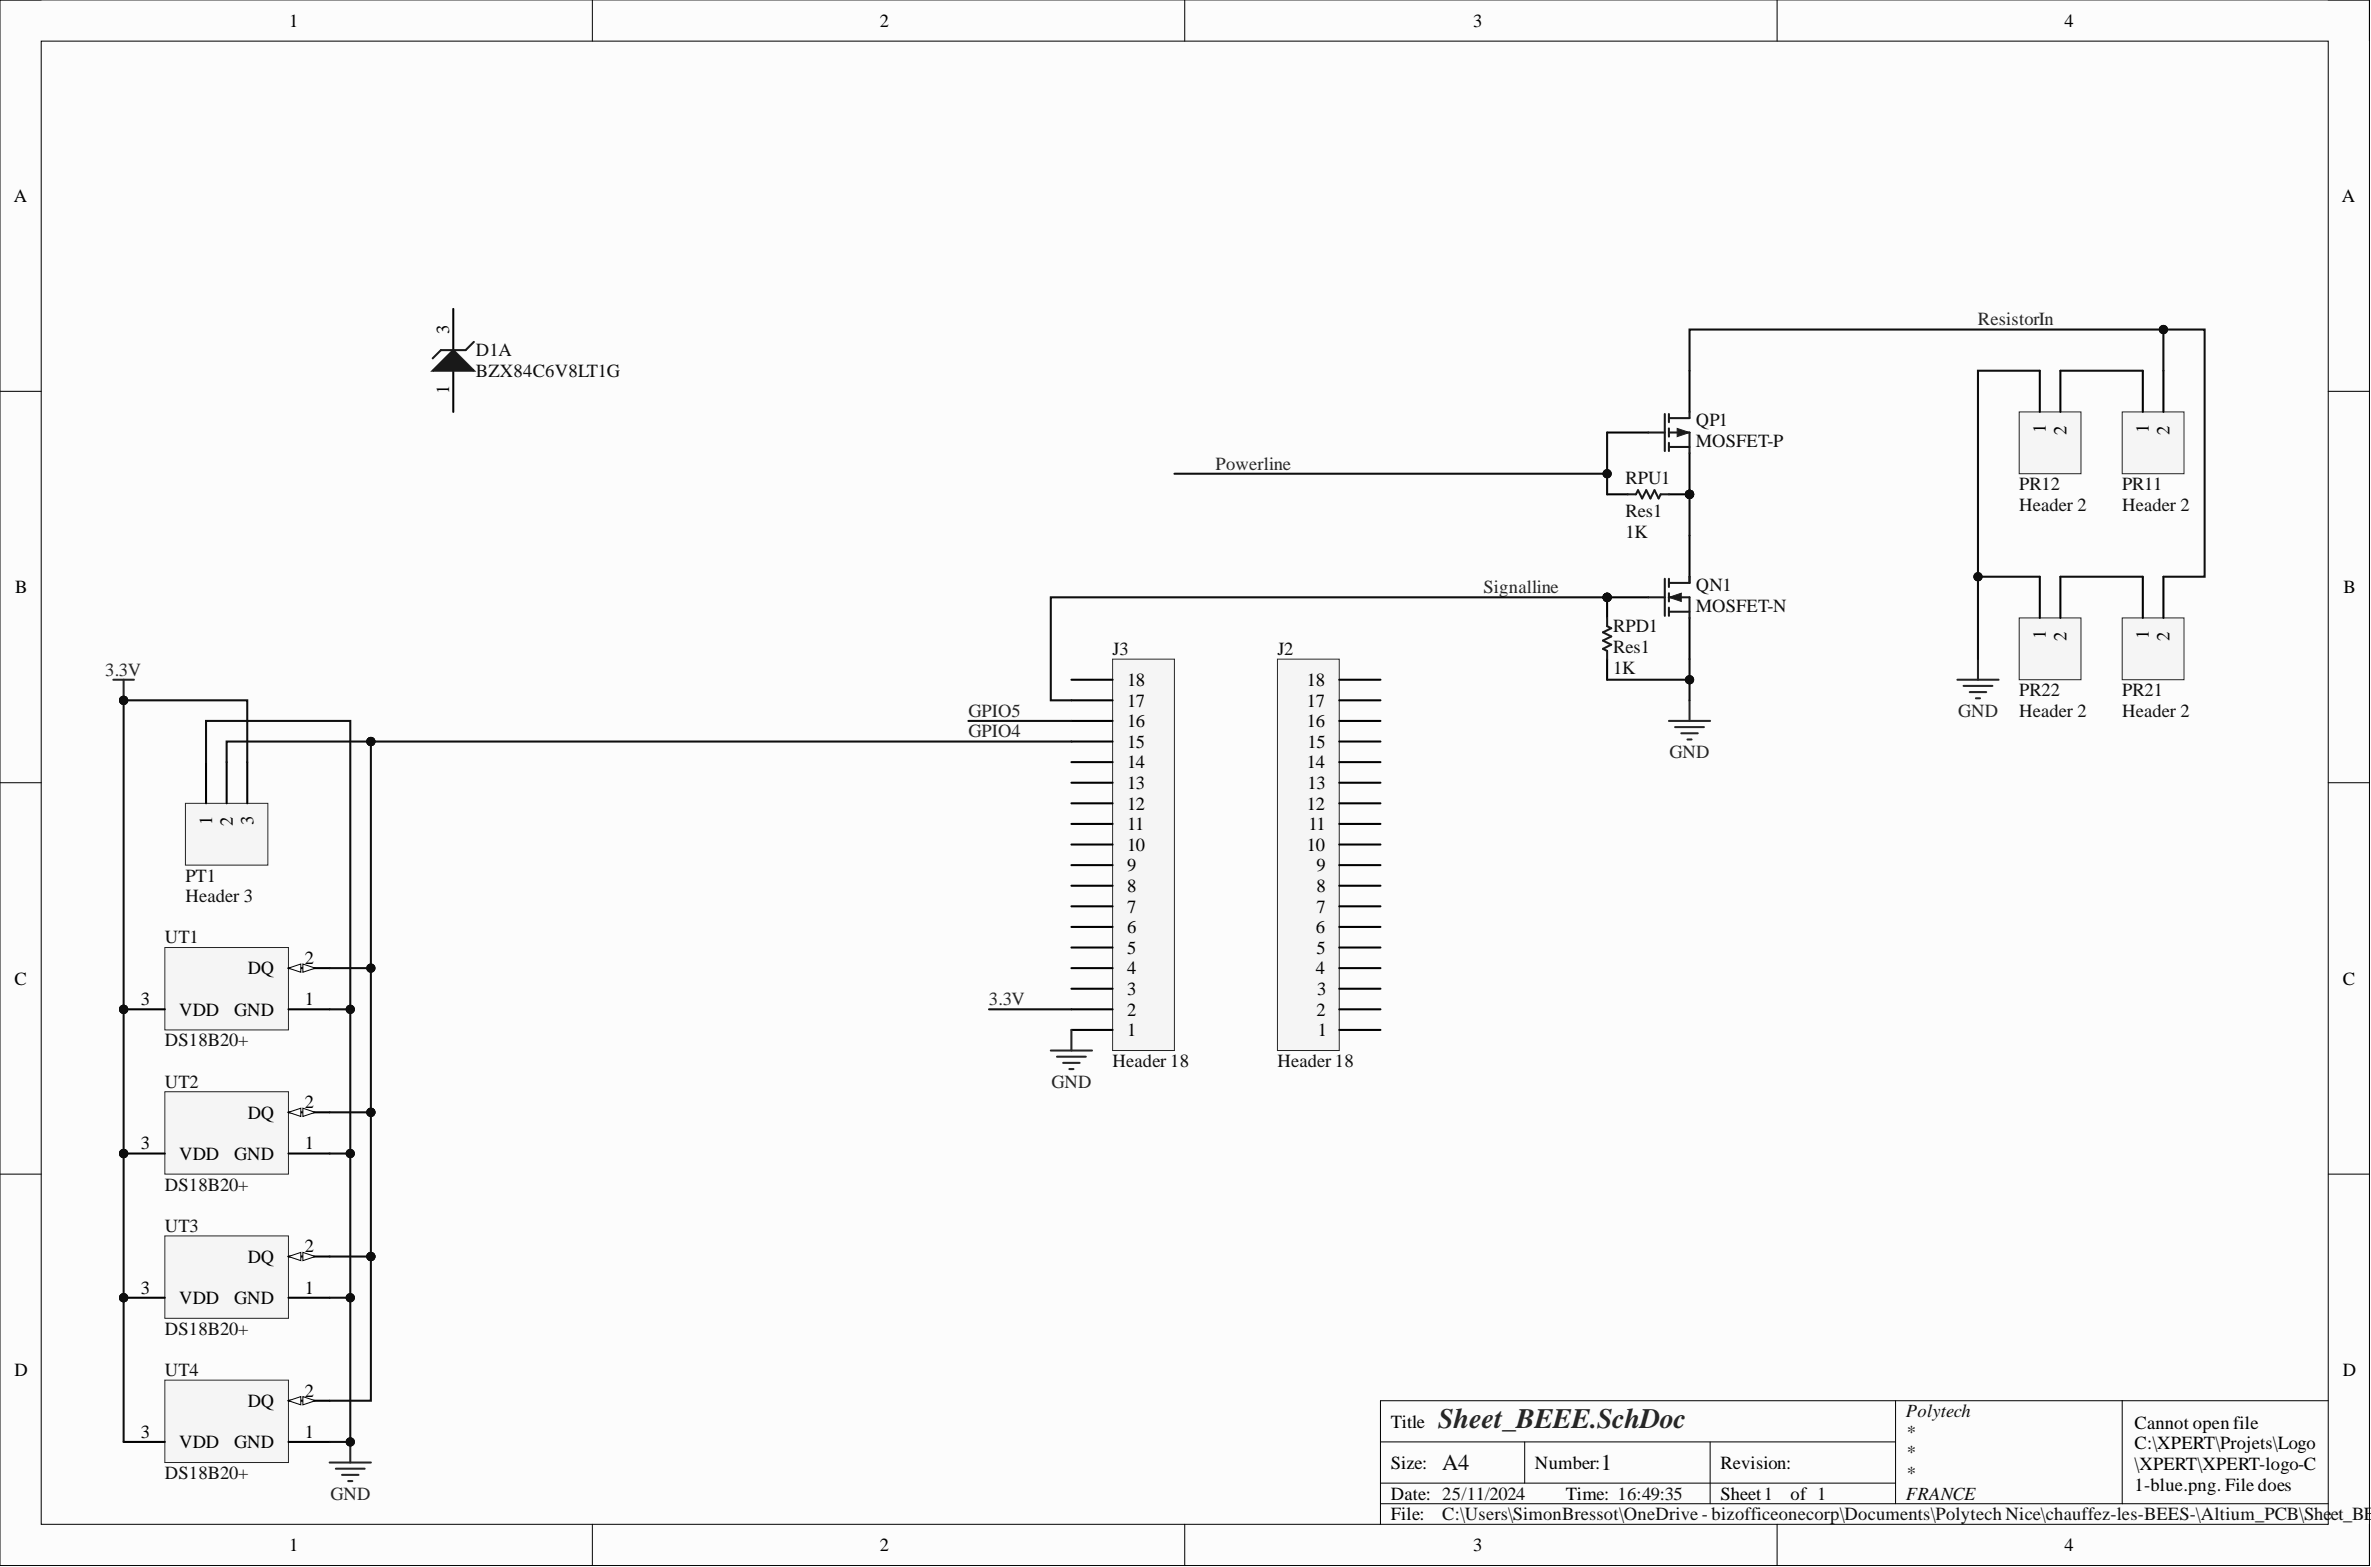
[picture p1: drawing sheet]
<svg xmlns="http://www.w3.org/2000/svg" width="292mm" height="193mm" viewBox="0 0 292 193" stroke-linecap="round" stroke-linejoin="round" font-family="sans-serif">
<defs><g id="words">
<text font-size="3.5" fill="#262626" x="177.2" y="175.8">Sheet_BEEE.SchDoc</text>
<g font-size="2.8" fill="#0e0e0e">
<text x="177.7" y="181">A4</text>
<text x="197.2" y="181">1</text>
</g>
<g font-size="2.3">
<text x="35.6" y="3.3">1</text>
<text x="108.4" y="3.3">2</text>
<text x="181.5" y="3.3">3</text>
<text x="254.3" y="3.3">4</text>
<text x="1.7" y="24.9">A</text>
<text x="288.5" y="24.9">A</text>
<text x="55.3" y="41.1" transform="rotate(-90 55.3 41.1)">3</text>
<text x="55.3" y="48.5" transform="rotate(-90 55.3 48.5)">1</text>
<text x="252.1" y="53.3" transform="rotate(-90 252.1 53.3)">1</text>
<text x="254.6" y="53.5" transform="rotate(-90 254.6 53.5)">2</text>
<text x="264.7" y="53.3" transform="rotate(-90 264.7 53.3)">1</text>
<text x="267.3" y="53.5" transform="rotate(-90 267.3 53.5)">2</text>
<text x="1.9" y="73.1">B</text>
<text x="288.7" y="73.1">B</text>
<text x="252.1" y="78.7" transform="rotate(-90 252.1 78.7)">1</text>
<text x="254.6" y="78.9" transform="rotate(-90 254.6 78.9)">2</text>
<text x="264.7" y="78.7" transform="rotate(-90 264.7 78.7)">1</text>
<text x="267.3" y="78.9" transform="rotate(-90 267.3 78.9)">2</text>
<text x="138.8" y="89.5">16</text>
<text x="138.8" y="87">17</text>
<text x="138.8" y="84.5">18</text>
<text x="161" y="89.5">16</text>
<text x="161" y="87">17</text>
<text x="161" y="84.5">18</text>
<text x="138.8" y="94.6">14</text>
<text x="138.8" y="92.1">15</text>
<text x="161" y="94.6">14</text>
<text x="161.1" y="92.1">15</text>
<text x="26.1" y="101.5" transform="rotate(-90 26.1 101.5)">1</text>
<text x="28.7" y="101.7" transform="rotate(-90 28.7 101.7)">2</text>
<text x="31.2" y="101.6" transform="rotate(-90 31.2 101.6)">3</text>
<text x="138.8" y="99.7">12</text>
<text x="138.8" y="97.2">13</text>
<text x="161" y="99.7">12</text>
<text x="161.1" y="97.2">13</text>
<text x="138.8" y="107.3">9</text>
<text x="138.8" y="104.8">10</text>
<text x="138.8" y="102.2">11</text>
<text x="161" y="104.8">10</text>
<text x="161.2" y="102.2">11</text>
<text x="162.2" y="107.3">9</text>
<text x="138.8" y="112.4">7</text>
<text x="138.8" y="109.8">8</text>
<text x="162.2" y="112.4">7</text>
<text x="162.2" y="109.8">8</text>
<text x="30.5" y="120">DQ</text>
<text x="37.6" y="118.7">2</text>
<text x="138.8" y="120">4</text>
<text x="138.8" y="117.4">5</text>
<text x="138.8" y="114.9">6</text>
<text x="162.1" y="120">4</text>
<text x="162.1" y="114.9">6</text>
<text x="162.2" y="117.4">5</text>
<text x="1.8" y="121.3">C</text>
<text x="17.3" y="123.8">3</text>
<text x="22.1" y="125.1">VDD</text>
<text x="28.9" y="125.1">GND</text>
<text x="37.6" y="123.8">1</text>
<text x="138.8" y="125.1">2</text>
<text x="138.8" y="122.5">3</text>
<text x="162.2" y="125.1">2</text>
<text x="162.3" y="122.5">3</text>
<text x="288.6" y="121.3">C</text>
<text x="138.8" y="127.6">1</text>
<text x="162.4" y="127.6">1</text>
<text x="30.5" y="137.7">DQ</text>
<text x="37.6" y="136.5">2</text>
<text x="17.3" y="141.5">3</text>
<text x="22.1" y="142.8">VDD</text>
<text x="28.9" y="142.8">GND</text>
<text x="37.6" y="141.5">1</text>
<text x="30.5" y="155.5">DQ</text>
<text x="37.6" y="154.2">2</text>
<text x="17.3" y="159.3">3</text>
<text x="22.1" y="160.6">VDD</text>
<text x="28.9" y="160.6">GND</text>
<text x="37.6" y="159.3">1</text>
<text x="1.8" y="169.4">D</text>
<text x="30.5" y="173.3">DQ</text>
<text x="37.6" y="172">2</text>
<text x="288.6" y="169.4">D</text>
<text x="17.3" y="177.1">3</text>
<text x="22.1" y="178.3">VDD</text>
<text x="28.9" y="178.3">GND</text>
<text x="37.6" y="177.1">1</text>
<text x="171.3" y="175.8">Title</text>
<text x="263" y="176">Cannot open file</text>
<text x="263" y="178.5">C:\XPERT\Projets\Logo</text>
<text x="171.3" y="180.9">Size:</text>
<text x="171.3" y="184.7">Date: 25/11/2024</text>
<text x="189.1" y="180.9">Number:</text>
<text x="192.9" y="184.7">Time: 16:49:35</text>
<text x="212" y="180.9">Revision:</text>
<text x="212" y="184.7">Sheet1</text>
<text x="220.6" y="184.7">of 1</text>
<text x="263" y="181">\XPERT\XPERT-logo-C</text>
<text x="263" y="183.6">1-blue.png. File does</text>
<text x="35.6" y="191">1</text>
<text x="108.4" y="191">2</text>
<text x="171.3" y="187.2">File:</text>
<text x="181.5" y="191">3</text>
<text x="254.3" y="191">4</text>
<text x="263" y="186.1">not exist.</text>
</g>
<g font-size="2.3" fill="#262626">
<text x="243.7" y="40.1">ResistorIn</text>
<text x="149.8" y="57.8">Powerline</text>
<text x="182.8" y="73.1">Signalline</text>
<text x="12.9" y="83.2">3.3V</text>
<text x="119.3" y="88.3">GPIO5</text>
<text x="241.2" y="88.3">GND</text>
<text x="119.3" y="90.8">GPIO4</text>
<text x="205.7" y="93.3">GND</text>
<text x="121.8" y="123.8">3.3V</text>
<text x="129.5" y="133.9">GND</text>
<text x="40.7" y="184.7">GND</text>
</g>
<g font-size="2.3" fill="#0e0e0e">
<text x="58.6" y="43.9">D1A</text>
<text x="58.6" y="46.4">BZX84C6V8LT1G</text>
<text x="208.9" y="52.5">QP1</text>
<text x="200.3" y="59.6">RPU1</text>
<text x="208.9" y="55">MOSFET-P</text>
<text x="200.3" y="63.7">Res1</text>
<text x="248.8" y="60.4">PR12</text>
<text x="248.8" y="62.9">Header 2</text>
<text x="261.4" y="60.4">PR11</text>
<text x="261.4" y="62.9">Header 2</text>
<text x="200.3" y="66.2">1K</text>
<text x="198.8" y="77.9">RPD1</text>
<text x="208.9" y="72.8">QN1</text>
<text x="208.9" y="75.3">MOSFET-N</text>
<text x="137.1" y="80.7">J3</text>
<text x="157.4" y="80.7">J2</text>
<text x="198.8" y="82.9">1K</text>
<text x="198.8" y="80.4">Res1</text>
<text x="248.8" y="85.7">PR22</text>
<text x="248.8" y="88.3">Header 2</text>
<text x="261.4" y="85.7">PR21</text>
<text x="261.4" y="88.3">Header 2</text>
<text x="22.8" y="108.6">PT1</text>
<text x="22.8" y="111.1">Header 3</text>
<text x="20.3" y="116.2">UT1</text>
<text x="20.3" y="128.9">DS18B20+</text>
<text x="137.1" y="131.4">Header 18</text>
<text x="157.4" y="131.4">Header 18</text>
<text x="20.3" y="133.9">UT2</text>
<text x="20.3" y="146.6">DS18B20+</text>
<text x="20.3" y="151.7">UT3</text>
<text x="20.3" y="164.4">DS18B20+</text>
<text x="20.3" y="169.4">UT4</text>
<text x="234.8" y="174.5">Polytech</text>
<text x="234.8" y="177.1">*</text>
<text x="234.8" y="179.6">*</text>
<text x="20.3" y="182.1">DS18B20+</text>
<text x="234.8" y="182.1">*</text>
<text x="234.8" y="184.7">FRANCE</text>
<text x="177.7" y="187.2">C:\Users\SimonBressot\OneDrive - bizofficeonecorp\Documents\Polytech Nice\chauffez-les-BEES-\Altium_PCB\She</text>
<text x="287.2" y="187.2">et_BEE</text>
</g>
</g></defs>
<path d="M0 0h291.9v192.8h-291.9z" fill-rule="evenodd" fill="#fcfcfc"/>
<path d="M0 0h291.9v192.8h-291.9z" fill="none" stroke="#000" stroke-width=".12"/>
<path d="M5.1 5.1h281.7v182.6h-281.7z" fill-rule="evenodd" fill="#fcfcfc"/>
<g fill="none" stroke="#000" stroke-width=".12">
<path d="M0 0h5.1M73 0v5.1M146 0v5.1M218.9 0v5.1M286.8 0h5.1v5.1M5.1 5.1h281.7v182.6h-281.7zM0 48.2h5.1M286.8 48.2h5.1M0 96.4h5.1M286.8 96.4h5.1M0 144.6h5.1M286.8 144.6h5.1"/>
<path d="M170.1 177.6h63.4M187.8 177.6v5M210.7 177.6v7.6M233.5 172.5v12.7M261.4 172.5v12.7M286.8 172.5h-116.7v15.2M73 187.7v5.1M146 187.7v5.1M170.1 185.2h116.7M170.1 182.6h63.4M218.9 187.7v5.1M291.9 187.7v5.1"/>
</g>
<path d="M241.1 83.7h5.1M241.9 84.5h3.6M242.7 85.2h2M243.4 86h.5M243.7 81.2v2.5" fill="none" stroke="#262626" stroke-width=".25"/>
<circle cx="208.1" cy="60.9" r=".51" fill="#0e0e0e"/>
<circle cx="208.1" cy="60.9" r=".51" fill="none" stroke="#0e0e0e" stroke-width=".12"/>
<path d="M198 53.3h5.1M208.1 45.7v5M208.1 55.8v5.1" fill="none" stroke="#000" stroke-width=".25"/>
<circle cx="208.1" cy="60.9" r=".51" fill="#0e0e0e"/>
<circle cx="208.1" cy="60.9" r=".51" fill="none" stroke="#0e0e0e" stroke-width=".12"/>
<path d="M203.1 53.3h2M205.1 51v4.5M205.6 51.5h2.5M205.6 53.3h2.5v2.5M205.6 55h2.5M205.6 51v1M205.6 52.8v1M205.6 54.5v1" fill="none" stroke="#1c1c1c" stroke-width=".25"/>
<path d="M206.6 52.8l1.5 .5-1.5 .5z" fill="#1c1c1c"/>
<path d="M206.6 52.8l1.5 .5-1.5 .5z" fill="none" stroke="#1c1c1c" stroke-width=".12"/>
<path d="M208.1 50.7v.8" fill="none" stroke="#1c1c1c" stroke-width=".25"/>
<circle cx="198" cy="73.6" r=".51" fill="#0e0e0e"/>
<circle cx="198" cy="73.6" r=".51" fill="none" stroke="#0e0e0e" stroke-width=".12"/>
<path d="M198 73.6h5.1M208.1 65.9v5.1" fill="none" stroke="#000" stroke-width=".25"/>
<circle cx="198" cy="73.6" r=".51" fill="#0e0e0e"/>
<circle cx="198" cy="73.6" r=".51" fill="none" stroke="#0e0e0e" stroke-width=".12"/>
<path d="M208.1 76.1v5.1" fill="none" stroke="#000" stroke-width=".25"/>
<path d="M203.1 73.6h2M205.1 71.3v4.5M205.6 71.8h2.5M205.6 73.6h2.5v2.5M205.6 75.3h2.5M205.6 71.3v1M205.6 73.1v1M205.6 74.8v1" fill="none" stroke="#1c1c1c" stroke-width=".25"/>
<path d="M205.6 73.6l1.5-.5v1z" fill="#1c1c1c"/>
<path d="M205.6 73.6l1.5-.5v1z" fill="none" stroke="#1c1c1c" stroke-width=".12"/>
<path d="M208.1 71v.8" fill="none" stroke="#1c1c1c" stroke-width=".25"/>
<circle cx="208.1" cy="60.9" r=".51" fill="#0e0e0e"/>
<circle cx="208.1" cy="60.9" r=".51" fill="none" stroke="#0e0e0e" stroke-width=".12"/>
<path d="M205.6 60.9h2.5" fill="none" stroke="#000" stroke-width=".25"/>
<circle cx="208.1" cy="60.9" r=".51" fill="#0e0e0e"/>
<circle cx="208.1" cy="60.9" r=".51" fill="none" stroke="#0e0e0e" stroke-width=".12"/>
<path d="M198 60.9h2.5" fill="none" stroke="#000" stroke-width=".25"/>
<path d="M200.5 60.9h1l.3-.5 .5 1 .5-1 .5 1 .5-1 .5 1 .3-.5h1" fill="none" stroke="#1c1c1c" stroke-width=".25"/>
<path d="M205.6 88.8h5.1M206.4 89.5h3.5M207.1 90.3h2.1M207.9 91.1h.5M208.1 86.2v2.6" fill="none" stroke="#262626" stroke-width=".25"/>
<circle cx="198" cy="73.6" r=".51" fill="#0e0e0e"/>
<circle cx="198" cy="73.6" r=".51" fill="none" stroke="#0e0e0e" stroke-width=".12"/>
<path d="M198 73.6v2.5" fill="none" stroke="#000" stroke-width=".25"/>
<circle cx="198" cy="73.6" r=".51" fill="#0e0e0e"/>
<circle cx="198" cy="73.6" r=".51" fill="none" stroke="#0e0e0e" stroke-width=".12"/>
<path d="M198 81.2v2.5" fill="none" stroke="#000" stroke-width=".25"/>
<path d="M198 76.1v1l.5 .3-1 .5 1 .5-1 .5 1 .5-1 .5 .5 .3v1" fill="none" stroke="#1c1c1c" stroke-width=".25"/>
<path d="M137.1 81.2h7.6v48.2h-7.6z" fill-rule="evenodd" fill="#f5f5f5"/>
<path d="M137.1 81.2h7.6v48.2h-7.6z" fill="none" stroke="#262626" stroke-width=".12"/>
<g fill="none" stroke="#000" stroke-width=".25">
<path d="M132 98.9h5.1M132 96.4h5.1M132 93.9h5.1M132 91.3h5.1M132 88.8h5.1M132 86.2h5.1M132 83.7h5.1M132 119.2h5.1M132 116.7h5.1M132 114.1h5.1M132 111.6h5.1M132 109.1h5.1"/>
<path d="M132 106.5h5.1M132 104h5.1M132 101.5h5.1M132 126.8h5.1M132 124.3h5.1M132 121.8h5.1"/>
</g>
<path d="M157.4 81.2h7.6v48.2h-7.6z" fill-rule="evenodd" fill="#f5f5f5"/>
<path d="M157.4 81.2h7.6v48.2h-7.6z" fill="none" stroke="#262626" stroke-width=".12"/>
<g fill="none" stroke="#000" stroke-width=".25">
<path d="M165 98.9h5.1M165 96.4h5.1M165 93.9h5.1M165 91.3h5.1M165 88.8h5.1M165 86.2h5.1M165 83.7h5.1M165 119.2h5.1M165 116.7h5.1M165 114.1h5.1M165 111.6h5.1M165 109.1h5.1"/>
<path d="M165 106.5h5.1M165 104h5.1M165 101.5h5.1M165 126.8h5.1M165 124.3h5.1M165 121.8h5.1"/>
</g>
<path d="M129.5 129.4h5M130.2 130.1h3.6M131 130.9h2M131.7 131.7h.5M132 126.8v2.6" fill="none" stroke="#262626" stroke-width=".25"/>
<circle cx="15.2" cy="124.3" r=".51" fill="#0e0e0e"/>
<circle cx="15.2" cy="124.3" r=".51" fill="none" stroke="#0e0e0e" stroke-width=".12"/>
<path d="M20.3 116.7h15.2v10.1h-15.2z" fill-rule="evenodd" fill="#f5f5f5"/>
<path d="M20.3 116.7h15.2v10.1h-15.2z" fill="none" stroke="#262626" stroke-width=".12"/>
<path d="M35.5 119.2h5.1" fill="none" stroke="#000" stroke-width=".25"/>
<path d="M35.5 119.2l1.6-.5v1z" fill="#fbfbfb"/>
<path d="M35.5 119.2l1.6-.5v1z" fill="none" stroke="#000" stroke-width=".12"/>
<path d="M37.3 118.7l1.5 .5-1.5 .5z" fill="#fbfbfb"/>
<path d="M37.3 118.7l1.5 .5-1.5 .5z" fill="none" stroke="#000" stroke-width=".12"/>
<path d="M15.2 124.3h5.1M35.5 124.3h5.1" fill="none" stroke="#000" stroke-width=".25"/>
<circle cx="15.2" cy="124.3" r=".51" fill="#0e0e0e"/>
<circle cx="15.2" cy="124.3" r=".51" fill="none" stroke="#0e0e0e" stroke-width=".12"/>
<circle cx="15.2" cy="142.1" r=".51" fill="#0e0e0e"/>
<circle cx="15.2" cy="142.1" r=".51" fill="none" stroke="#0e0e0e" stroke-width=".12"/>
<path d="M20.3 134.4h15.2v10.2h-15.2z" fill-rule="evenodd" fill="#f5f5f5"/>
<path d="M20.3 134.4h15.2v10.2h-15.2z" fill="none" stroke="#262626" stroke-width=".12"/>
<path d="M35.5 137h5.1" fill="none" stroke="#000" stroke-width=".25"/>
<path d="M35.5 137l1.6-.5v1z" fill="#fbfbfb"/>
<path d="M35.5 137l1.6-.5v1z" fill="none" stroke="#000" stroke-width=".12"/>
<path d="M37.3 136.5l1.5 .5-1.5 .5z" fill="#fbfbfb"/>
<path d="M37.3 136.5l1.5 .5-1.5 .5z" fill="none" stroke="#000" stroke-width=".12"/>
<path d="M15.2 142.1h5.1M35.5 142.1h5.1" fill="none" stroke="#000" stroke-width=".25"/>
<circle cx="15.2" cy="142.1" r=".51" fill="#0e0e0e"/>
<circle cx="15.2" cy="142.1" r=".51" fill="none" stroke="#0e0e0e" stroke-width=".12"/>
<circle cx="15.2" cy="159.8" r=".51" fill="#0e0e0e"/>
<circle cx="15.2" cy="159.8" r=".51" fill="none" stroke="#0e0e0e" stroke-width=".12"/>
<path d="M20.3 152.2h15.2v10.1h-15.2z" fill-rule="evenodd" fill="#f5f5f5"/>
<path d="M20.3 152.2h15.2v10.1h-15.2z" fill="none" stroke="#262626" stroke-width=".12"/>
<path d="M35.5 154.7h5.1" fill="none" stroke="#000" stroke-width=".25"/>
<path d="M35.5 154.7l1.6-.5v1z" fill="#fbfbfb"/>
<path d="M35.5 154.7l1.6-.5v1z" fill="none" stroke="#000" stroke-width=".12"/>
<path d="M37.3 154.2l1.5 .5-1.5 .5z" fill="#fbfbfb"/>
<path d="M37.3 154.2l1.5 .5-1.5 .5z" fill="none" stroke="#000" stroke-width=".12"/>
<path d="M15.2 159.8h5.1M35.5 159.8h5.1" fill="none" stroke="#000" stroke-width=".25"/>
<circle cx="15.2" cy="159.8" r=".51" fill="#0e0e0e"/>
<circle cx="15.2" cy="159.8" r=".51" fill="none" stroke="#0e0e0e" stroke-width=".12"/>
<path d="M20.3 170h15.2v10.1h-15.2z" fill-rule="evenodd" fill="#f5f5f5"/>
<path d="M20.3 170h15.2v10.1h-15.2z" fill="none" stroke="#262626" stroke-width=".12"/>
<path d="M35.5 172.5h5.1" fill="none" stroke="#000" stroke-width=".25"/>
<path d="M35.5 172.5l1.6-.5v1z" fill="#fbfbfb"/>
<path d="M35.5 172.5l1.6-.5v1z" fill="none" stroke="#000" stroke-width=".12"/>
<path d="M37.3 172l1.5 .5-1.5 .5z" fill="#fbfbfb"/>
<path d="M37.3 172l1.5 .5-1.5 .5z" fill="none" stroke="#000" stroke-width=".12"/>
<path d="M15.2 177.6h5.1M35.5 177.6h5.1" fill="none" stroke="#000" stroke-width=".25"/>
<path d="M14 83.7h2.5M15.2 83.7v2.5" fill="none" stroke="#262626" stroke-width=".25"/>
<circle cx="15.2" cy="86.2" r=".51" fill="#0e0e0e"/>
<circle cx="15.2" cy="86.2" r=".51" fill="none" stroke="#0e0e0e" stroke-width=".12"/>
<path d="M261.4 50.7h7.7v7.6h-7.7z" fill-rule="evenodd" fill="#f5f5f5"/>
<path d="M261.4 50.7h7.7v7.6h-7.7z" fill="none" stroke="#262626" stroke-width=".12"/>
<path d="M264 45.7v5M266.5 45.7v5" fill="none" stroke="#000" stroke-width=".25"/>
<path d="M22.8 98.9h10.2v7.6h-10.2z" fill-rule="evenodd" fill="#f5f5f5"/>
<path d="M22.8 98.9h10.2v7.6h-10.2z" fill="none" stroke="#262626" stroke-width=".12"/>
<path d="M25.4 93.9v5M27.9 93.9v5M30.5 93.9v5" fill="none" stroke="#000" stroke-width=".25"/>
<path d="M261.4 76.1h7.7v7.6h-7.7z" fill-rule="evenodd" fill="#f5f5f5"/>
<path d="M261.4 76.1h7.7v7.6h-7.7z" fill="none" stroke="#262626" stroke-width=".12"/>
<path d="M264 71v5.1M266.5 71v5.1" fill="none" stroke="#000" stroke-width=".25"/>
<path d="M43.2 177.6v2.5M40.6 180.1h5.1M41.4 180.9h3.5M42.1 181.6h2.1M42.9 182.4h.5" fill="none" stroke="#262626" stroke-width=".25"/>
<circle cx="43.2" cy="177.6" r=".51" fill="#0e0e0e"/>
<circle cx="43.2" cy="177.6" r=".51" fill="none" stroke="#0e0e0e" stroke-width=".12"/>
<path d="M248.8 50.7h7.6v7.6h-7.6z" fill-rule="evenodd" fill="#f5f5f5"/>
<path d="M248.8 50.7h7.6v7.6h-7.6z" fill="none" stroke="#262626" stroke-width=".12"/>
<path d="M251.3 45.7v5M253.8 45.7v5" fill="none" stroke="#000" stroke-width=".25"/>
<path d="M248.8 76.1h7.6v7.6h-7.6z" fill-rule="evenodd" fill="#f5f5f5"/>
<path d="M248.8 76.1h7.6v7.6h-7.6z" fill="none" stroke="#262626" stroke-width=".12"/>
<path d="M55.8 38v5.1M55.8 45.7v5M251.3 71v5.1M253.8 71v5.1" fill="none" stroke="#000" stroke-width=".25"/>
<path d="M53.3 45.7l2.5-2.6 2.6 2.6z" fill="#1c1c1c"/>
<path d="M53.3 45.7l2.5-2.6 2.6 2.6zM58.4 42.1l-1 1h-3.1l-1 1" fill="none" stroke="#1c1c1c" stroke-width=".25"/>
<path d="M208.1 60.9v5" fill="none" stroke="#0e0e0e" stroke-width=".25"/>
<circle cx="208.1" cy="60.9" r=".51" fill="#0e0e0e"/>
<circle cx="208.1" cy="60.9" r=".51" fill="none" stroke="#0e0e0e" stroke-width=".12"/>
<path d="M208.1 81.2v5" fill="none" stroke="#0e0e0e" stroke-width=".25"/>
<circle cx="208.1" cy="83.7" r=".51" fill="#0e0e0e"/>
<circle cx="208.1" cy="83.7" r=".51" fill="none" stroke="#0e0e0e" stroke-width=".12"/>
<path d="M198 83.7h10.1" fill="none" stroke="#0e0e0e" stroke-width=".25"/>
<circle cx="208.1" cy="83.7" r=".51" fill="#0e0e0e"/>
<circle cx="208.1" cy="83.7" r=".51" fill="none" stroke="#0e0e0e" stroke-width=".12"/>
<path d="M198 53.3v5h-53.3" fill="none" stroke="#0e0e0e" stroke-width=".25"/>
<circle cx="198" cy="58.3" r=".51" fill="#0e0e0e"/>
<circle cx="198" cy="58.3" r=".51" fill="none" stroke="#0e0e0e" stroke-width=".12"/>
<path d="M198 58.3v2.6" fill="none" stroke="#0e0e0e" stroke-width=".25"/>
<circle cx="198" cy="58.3" r=".51" fill="#0e0e0e"/>
<circle cx="198" cy="58.3" r=".51" fill="none" stroke="#0e0e0e" stroke-width=".12"/>
<path d="M40.6 154.7h5.1" fill="none" stroke="#0e0e0e" stroke-width=".25"/>
<circle cx="45.7" cy="154.7" r=".51" fill="#0e0e0e"/>
<circle cx="45.7" cy="154.7" r=".51" fill="none" stroke="#0e0e0e" stroke-width=".12"/>
<path d="M40.6 137h5.1" fill="none" stroke="#0e0e0e" stroke-width=".25"/>
<circle cx="45.7" cy="137" r=".51" fill="#0e0e0e"/>
<circle cx="45.7" cy="137" r=".51" fill="none" stroke="#0e0e0e" stroke-width=".12"/>
<path d="M15.2 86.2v91.4" fill="none" stroke="#0e0e0e" stroke-width=".25"/>
<circle cx="15.2" cy="86.2" r=".51" fill="#0e0e0e"/>
<circle cx="15.2" cy="86.2" r=".51" fill="none" stroke="#0e0e0e" stroke-width=".12"/>
<circle cx="15.2" cy="124.3" r=".51" fill="#0e0e0e"/>
<circle cx="15.2" cy="124.3" r=".51" fill="none" stroke="#0e0e0e" stroke-width=".12"/>
<circle cx="15.2" cy="142.1" r=".51" fill="#0e0e0e"/>
<circle cx="15.2" cy="142.1" r=".51" fill="none" stroke="#0e0e0e" stroke-width=".12"/>
<circle cx="15.2" cy="159.8" r=".51" fill="#0e0e0e"/>
<circle cx="15.2" cy="159.8" r=".51" fill="none" stroke="#0e0e0e" stroke-width=".12"/>
<path d="M15.2 86.2h15.3v7.7M121.8 124.3h10.2" fill="none" stroke="#0e0e0e" stroke-width=".25"/>
<circle cx="15.2" cy="86.2" r=".51" fill="#0e0e0e"/>
<circle cx="15.2" cy="86.2" r=".51" fill="none" stroke="#0e0e0e" stroke-width=".12"/>
<path d="M40.6 142.1h2.6" fill="none" stroke="#0e0e0e" stroke-width=".25"/>
<circle cx="43.2" cy="142.1" r=".51" fill="#0e0e0e"/>
<circle cx="43.2" cy="142.1" r=".51" fill="none" stroke="#0e0e0e" stroke-width=".12"/>
<path d="M40.6 159.8h2.6" fill="none" stroke="#0e0e0e" stroke-width=".25"/>
<circle cx="43.2" cy="159.8" r=".51" fill="#0e0e0e"/>
<circle cx="43.2" cy="159.8" r=".51" fill="none" stroke="#0e0e0e" stroke-width=".12"/>
<path d="M40.6 124.3h2.6" fill="none" stroke="#0e0e0e" stroke-width=".25"/>
<circle cx="43.2" cy="124.3" r=".51" fill="#0e0e0e"/>
<circle cx="43.2" cy="124.3" r=".51" fill="none" stroke="#0e0e0e" stroke-width=".12"/>
<path d="M45.7 137v17.7" fill="none" stroke="#0e0e0e" stroke-width=".25"/>
<circle cx="45.7" cy="154.7" r=".51" fill="#0e0e0e"/>
<circle cx="45.7" cy="154.7" r=".51" fill="none" stroke="#0e0e0e" stroke-width=".12"/>
<circle cx="45.7" cy="137" r=".51" fill="#0e0e0e"/>
<circle cx="45.7" cy="137" r=".51" fill="none" stroke="#0e0e0e" stroke-width=".12"/>
<path d="M45.7 91.3h-17.8v2.6" fill="none" stroke="#0e0e0e" stroke-width=".25"/>
<circle cx="45.7" cy="91.3" r=".51" fill="#0e0e0e"/>
<circle cx="45.7" cy="91.3" r=".51" fill="none" stroke="#0e0e0e" stroke-width=".12"/>
<path d="M266.5 40.6v5.1" fill="none" stroke="#0e0e0e" stroke-width=".25"/>
<circle cx="266.5" cy="40.6" r=".51" fill="#0e0e0e"/>
<circle cx="266.5" cy="40.6" r=".51" fill="none" stroke="#0e0e0e" stroke-width=".12"/>
<path d="M208.1 45.7v-5.1h63.5v30.4h-5.1" fill="none" stroke="#0e0e0e" stroke-width=".25"/>
<circle cx="266.5" cy="40.6" r=".51" fill="#0e0e0e"/>
<circle cx="266.5" cy="40.6" r=".51" fill="none" stroke="#0e0e0e" stroke-width=".12"/>
<path d="M25.4 93.9v-5.1h17.8v88.8h-2.6" fill="none" stroke="#0e0e0e" stroke-width=".25"/>
<circle cx="43.2" cy="177.6" r=".51" fill="#0e0e0e"/>
<circle cx="43.2" cy="177.6" r=".51" fill="none" stroke="#0e0e0e" stroke-width=".12"/>
<circle cx="43.2" cy="159.8" r=".51" fill="#0e0e0e"/>
<circle cx="43.2" cy="159.8" r=".51" fill="none" stroke="#0e0e0e" stroke-width=".12"/>
<circle cx="43.2" cy="142.1" r=".51" fill="#0e0e0e"/>
<circle cx="43.2" cy="142.1" r=".51" fill="none" stroke="#0e0e0e" stroke-width=".12"/>
<circle cx="43.2" cy="124.3" r=".51" fill="#0e0e0e"/>
<circle cx="43.2" cy="124.3" r=".51" fill="none" stroke="#0e0e0e" stroke-width=".12"/>
<path d="M45.7 154.7v17.8h-5.1" fill="none" stroke="#0e0e0e" stroke-width=".25"/>
<circle cx="45.7" cy="154.7" r=".51" fill="#0e0e0e"/>
<circle cx="45.7" cy="154.7" r=".51" fill="none" stroke="#0e0e0e" stroke-width=".12"/>
<path d="M251.3 45.7h-7.6v35.5" fill="none" stroke="#0e0e0e" stroke-width=".25"/>
<circle cx="243.7" cy="71" r=".51" fill="#0e0e0e"/>
<circle cx="243.7" cy="71" r=".51" fill="none" stroke="#0e0e0e" stroke-width=".12"/>
<path d="M253.8 45.7h10.2M243.7 71h7.6" fill="none" stroke="#0e0e0e" stroke-width=".25"/>
<circle cx="243.7" cy="71" r=".51" fill="#0e0e0e"/>
<circle cx="243.7" cy="71" r=".51" fill="none" stroke="#0e0e0e" stroke-width=".12"/>
<path d="M253.8 71h10.2M45.7 91.3h86.3M119.3 88.8h12.7" fill="none" stroke="#0e0e0e" stroke-width=".25"/>
<circle cx="45.7" cy="91.3" r=".51" fill="#0e0e0e"/>
<circle cx="45.7" cy="91.3" r=".51" fill="none" stroke="#0e0e0e" stroke-width=".12"/>
<path d="M45.7 91.3v45.7" fill="none" stroke="#0e0e0e" stroke-width=".25"/>
<circle cx="45.7" cy="91.3" r=".51" fill="#0e0e0e"/>
<circle cx="45.7" cy="91.3" r=".51" fill="none" stroke="#0e0e0e" stroke-width=".12"/>
<circle cx="45.7" cy="119.2" r=".51" fill="#0e0e0e"/>
<circle cx="45.7" cy="119.2" r=".51" fill="none" stroke="#0e0e0e" stroke-width=".12"/>
<circle cx="45.7" cy="137" r=".51" fill="#0e0e0e"/>
<circle cx="45.7" cy="137" r=".51" fill="none" stroke="#0e0e0e" stroke-width=".12"/>
<path d="M40.6 119.2h5.1" fill="none" stroke="#0e0e0e" stroke-width=".25"/>
<circle cx="45.7" cy="119.2" r=".51" fill="#0e0e0e"/>
<circle cx="45.7" cy="119.2" r=".51" fill="none" stroke="#0e0e0e" stroke-width=".12"/>
<path d="M198 73.6h-68.5v12.6h2.5" fill="none" stroke="#0e0e0e" stroke-width=".25"/>
<circle cx="198" cy="73.6" r=".51" fill="#0e0e0e"/>
<circle cx="198" cy="73.6" r=".51" fill="none" stroke="#0e0e0e" stroke-width=".12"/>
<use href="#words"/>
</svg>
